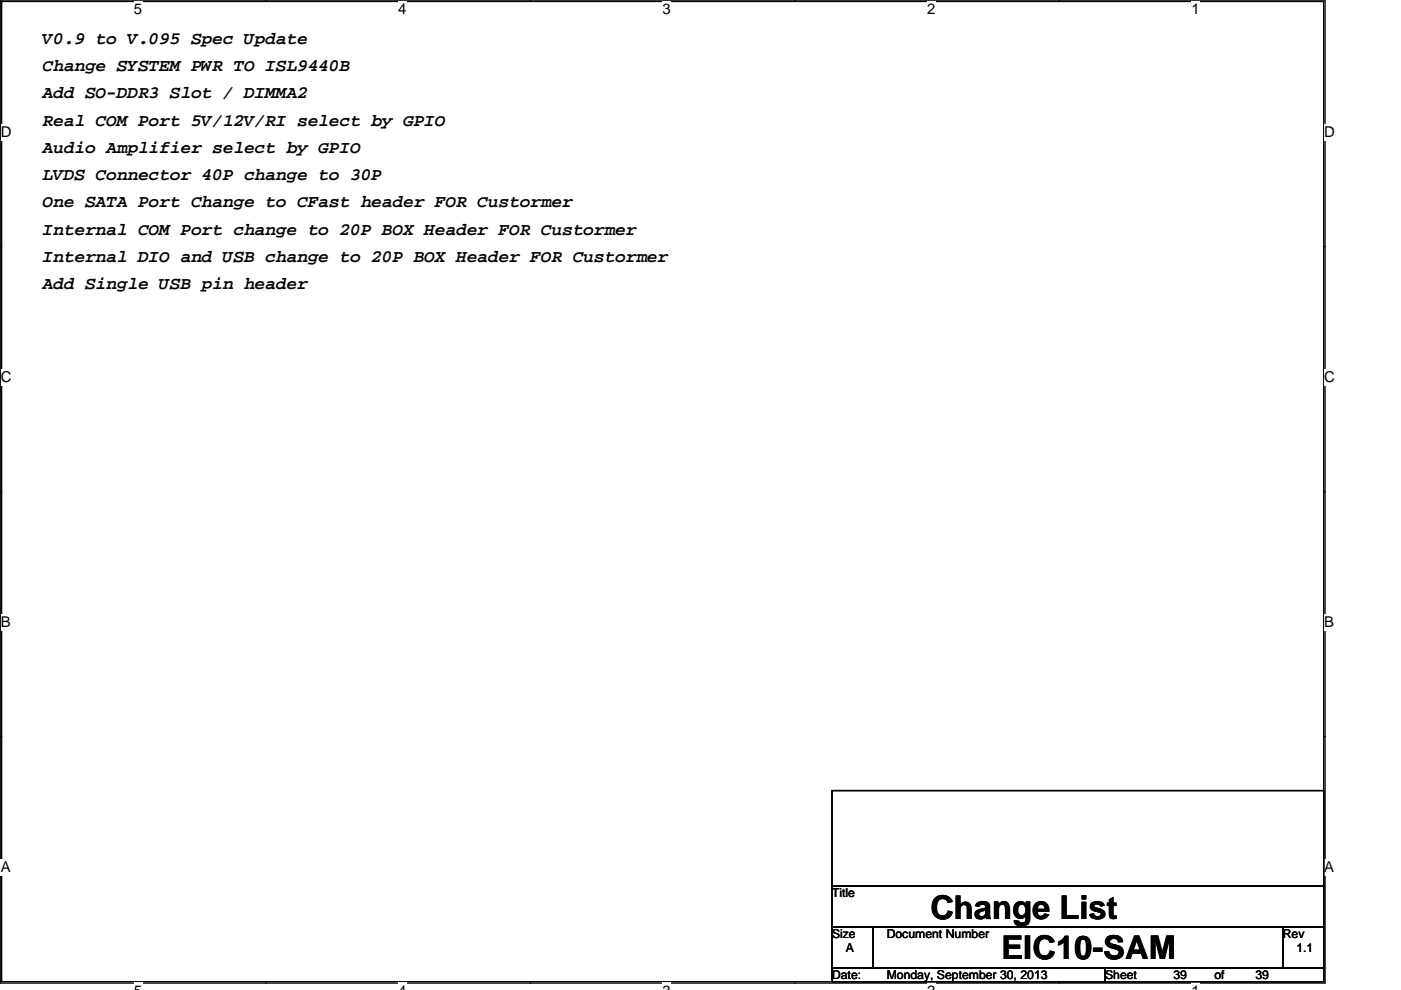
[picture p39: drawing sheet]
<svg xmlns="http://www.w3.org/2000/svg" width="297mm" height="210mm" viewBox="0 0 297 210" stroke-linecap="round" stroke-linejoin="round" font-family="sans-serif">
<defs><g id="words">
<g font-size="6.9">
<text x="197.2" y="194.8">Change List</text>
<text x="212.3" y="203.5">EIC10-SAM</text>
</g>
<g font-size="3.7">
<text x="9" y="9.3">V0.9 to V.095 Spec Update</text>
<text x="9" y="15">Change SYSTEM PWR TO ISL9440B</text>
<text x="9" y="20.8">Add SO-DDR3 Slot / DIMMA2</text>
<text x="9" y="26.6">Real COM Port 5V/12V/RI select by GPIO</text>
<text x="9" y="32.4">Audio Amplifier select by GPIO</text>
<text x="9" y="38.2">LVDS Connector 40P change to 30P</text>
<text x="9" y="44">One SATA Port Change to CFast header FOR Custormer</text>
<text x="9" y="49.8">Internal COM Port change to 20P BOX Header FOR Custormer</text>
<text x="9" y="55.6">Internal DIO and USB change to 20P BOX Header FOR Custormer</text>
<text x="9" y="61.4">Add Single USB pin header</text>
</g>
<g font-size="3.2">
<text x="28.4" y="3">5</text>
<text x="84.4" y="3">4</text>
<text x="140.5" y="3">3</text>
<text x="196.6" y="3">2</text>
<text x="252.6" y="3">1</text>
<text x=".1" y="29.1">D</text>
<text x="280.7" y="29.1">D</text>
<text x=".1" y="81.1">C</text>
<text x="280.7" y="81.1">C</text>
<text x=".1" y="133.1">B</text>
<text x="280.7" y="133.1">B</text>
<text x=".1" y="185">A</text>
<text x="280.7" y="185">A</text>
</g>
<g font-size="2.6">
<text x="176.4" y="190.3">Title</text>
<text x="176.4" y="199">Size</text>
<text x="179.3" y="201.9">A</text>
<text x="188" y="199">Document Number</text>
<text x="272" y="199">Rev</text>
<text x="274.9" y="201.9">1.1</text>
<text x="176.4" y="207.6">Date:</text>
<text x="188" y="207.6">Monday, September 30, 2013</text>
<text x="234.3" y="207.6">Sheet</text>
<text x="248.8" y="207.6">39</text>
<text x="257.5" y="207.6">of</text>
<text x="266.2" y="207.6">39</text>
</g>
</g></defs>
<path d="M.1 0h280.8v208.5h-280.8zM.4 .3h280.2v207.9h-280.2z" fill="none" stroke="#000" stroke-width=".28"/>
<g fill="#fff">
<path d="M28.4 .2h1.7v3.5h-1.7z"/>
<path d="M28.4 208.4h1.7v1.5h-1.7z"/>
</g>
<path d="M56.4 0v.3M56.4 208.2v.3" fill="none" stroke="#000" stroke-width=".28"/>
<g fill="#fff">
<path d="M84.4 .2h1.8v3.5h-1.8z"/>
<path d="M84.4 208.4h1.8v1.5h-1.8z"/>
</g>
<path d="M112.5 0v.3M112.5 208.2v.3" fill="none" stroke="#000" stroke-width=".28"/>
<g fill="#fff">
<path d="M140.5 .2h1.7v3.5h-1.7z"/>
<path d="M140.5 208.4h1.7v1.5h-1.7z"/>
</g>
<path d="M168.5 0v.3M168.5 208.2v.3" fill="none" stroke="#000" stroke-width=".28"/>
<g fill="#fff">
<path d="M196.6 .2h1.7v3.5h-1.7z"/>
<path d="M196.6 208.4h1.7v1.5h-1.7z"/>
</g>
<path d="M224.6 0v.3M224.6 208.2v.3" fill="none" stroke="#000" stroke-width=".28"/>
<g fill="#fff">
<path d="M252.6 .2h1.8v3.5h-1.8z"/>
<path d="M252.6 208.4h1.8v1.5h-1.8z"/>
<path d="M.1 26.3h2.3v3.5h-2.3z"/>
<path d="M280.7 26.3h2.3v3.5h-2.3z"/>
<path d="M.1 78.3h2.3v3.5h-2.3z"/>
<path d="M280.7 78.3h2.3v3.5h-2.3z"/>
</g>
<path d="M.1 52.3h.3M280.6 52.3h.3" fill="none" stroke="#000" stroke-width=".28"/>
<g fill="#fff">
<path d="M.1 130.2h2.1v3.6h-2.1z"/>
<path d="M280.7 130.2h2.1v3.6h-2.1z"/>
</g>
<path d="M.1 104.3h.3M280.6 104.3h.3" fill="none" stroke="#000" stroke-width=".28"/>
<path d="M.2 104.2l.2 .1-.2 .1zM280.6 104.3l.2-.1v.2z" fill="#000" stroke="#000" stroke-width=".21"/>
<g fill="#fff">
<path d="M.1 182.2h2.2v3.5h-2.2z"/>
<path d="M280.7 182.2h2.1v3.5h-2.1z"/>
</g>
<path d="M.1 156.2h.3M280.6 156.2h.3M176.4 167.7h104.2v20.3h-104.2zM176.4 196.6h8.7v8.7h-8.7zM176.4 188h104.2v8.6h-104.2zM185.1 196.6h86.9v8.7h-86.9zM272 196.6h8.6v8.7h-8.6zM176.4 205.3h57.9v2.9h-57.9zM234.3 205.3h46.3v2.9h-46.3z" fill="none" stroke="#000" stroke-width=".28"/>
<use href="#words"/>
</svg>
